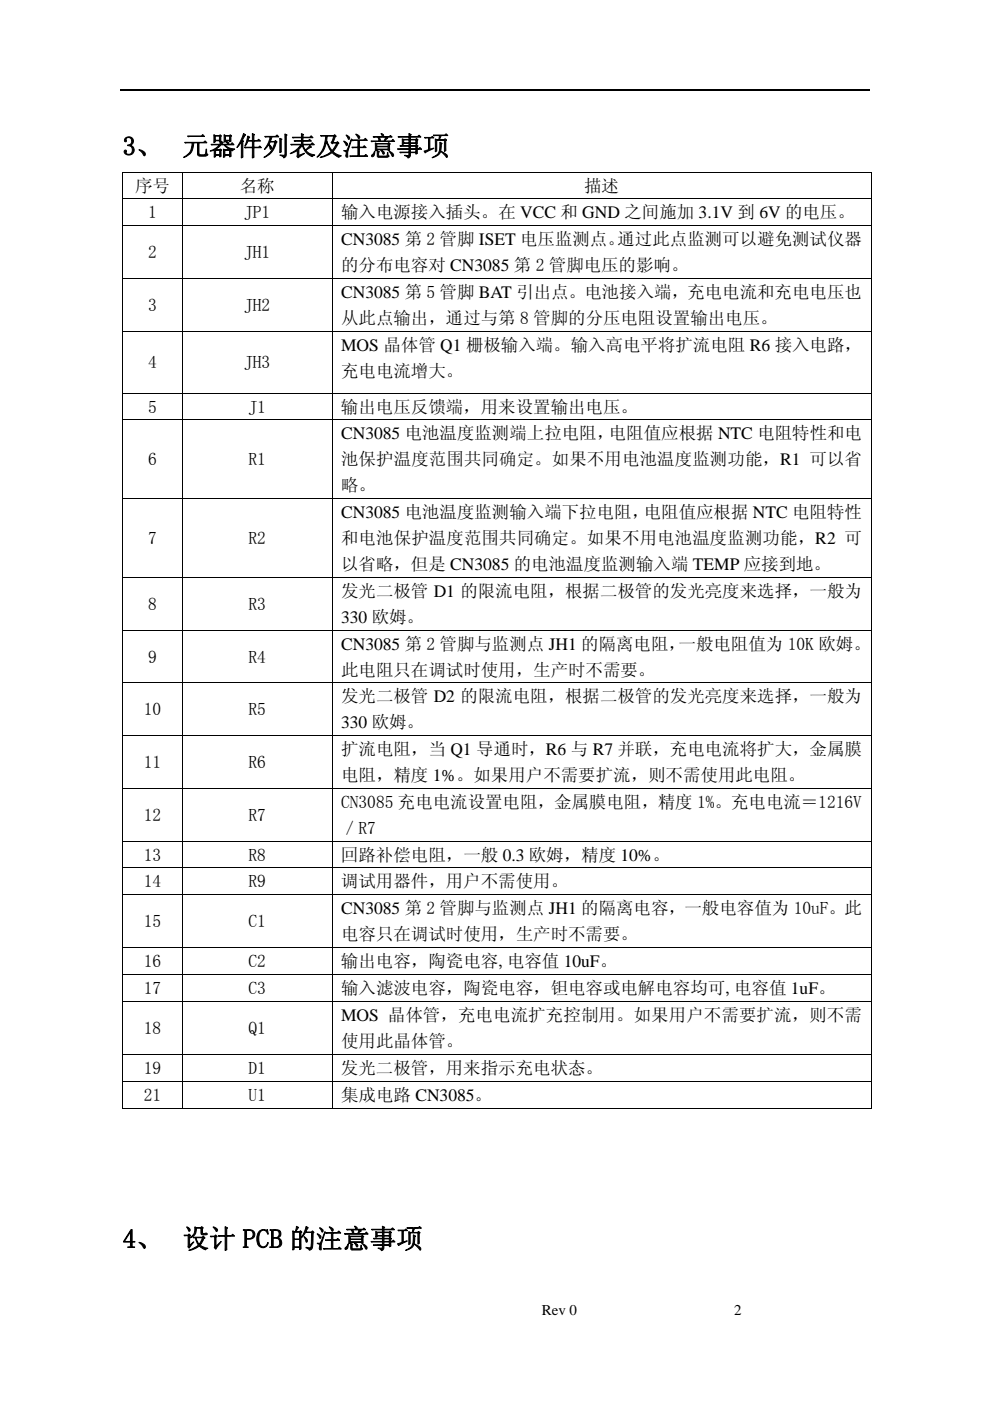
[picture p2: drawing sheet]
<svg xmlns="http://www.w3.org/2000/svg" width="210mm" height="297mm" viewBox="0 0 210 297" stroke-linecap="round" stroke-linejoin="round" font-family="sans-serif">
<defs><g id="words">
<g font-size="5.7">
<text x="26" y="32.9">3、</text>
<text x="38.7" y="32.9">元器件列表及注意事项</text>
<text x="26" y="264.6">4、</text>
<text x="38.7" y="264.6">设计 PCB 的注意事项</text>
</g>
<g font-size="3.7">
<text x="28.6" y="40.6">序号</text>
<text x="50.9" y="40.6">名称</text>
<text x="123.9" y="40.6">描述</text>
<text x="31.4" y="46.3">1</text>
<text x="51.8" y="46.3">JP1</text>
<text x="72.3" y="46.3">输入电源接入插头。在 VCC 和 GND 之间施加 3.1V 到 6V 的电压。</text>
<text x="72.3" y="52">CN3085 第 2 管脚 ISET 电压监测点。通过此点监测可以避免测试仪器</text>
<text x="31.4" y="54.8">2</text>
<text x="51.8" y="54.8">JH1</text>
<text x="72.3" y="57.5">的分布电容对 CN3085 第 2 管脚电压的影响。</text>
<text x="31.4" y="65.9">3</text>
<text x="51.8" y="65.9">JH2</text>
<text x="72.3" y="63.2">CN3085 第 5 管脚 BAT 引出点。电池接入端，充电电流和充电电压也</text>
<text x="72.3" y="68.7">从此点输出，通过与第 8 管脚的分压电阻设置输出电压。</text>
<text x="72.3" y="74.4">MOS 晶体管 Q1 栅极输入端。输入高电平将扩流电阻 R6 接入电路，</text>
<text x="31.4" y="78.1">4</text>
<text x="51.8" y="78.1">JH3</text>
<text x="72.3" y="79.9">充电电流增大。</text>
<text x="31.4" y="87.5">5</text>
<text x="52.7" y="87.5">J1</text>
<text x="72.3" y="87.5">输出电压反馈端，用来设置输出电压。</text>
<text x="72.3" y="93.2">CN3085 电池温度监测端上拉电阻，电阻值应根据 NTC 电阻特性和电</text>
<text x="31.4" y="98.7">6</text>
<text x="52.7" y="98.7">R1</text>
<text x="72.3" y="98.7">池保护温度范围共同确定。如果不用电池温度监测功能，R1 可以省</text>
<text x="72.3" y="104.2">略。</text>
<text x="72.3" y="109.9">CN3085 电池温度监测输入端下拉电阻，电阻值应根据 NTC 电阻特性</text>
<text x="31.4" y="115.4">7</text>
<text x="52.7" y="115.4">R2</text>
<text x="72.3" y="115.4">和电池保护温度范围共同确定。如果不用电池温度监测功能，R2 可</text>
<text x="72.3" y="120.9">以省略，但是 CN3085 的电池温度监测输入端 TEMP 应接到地。</text>
<text x="31.4" y="129.3">8</text>
<text x="52.7" y="129.3">R3</text>
<text x="72.3" y="126.6">发光二极管 D1 的限流电阻，根据二极管的发光亮度来选择，一般为</text>
<text x="72.3" y="132.1">330 欧姆。</text>
<text x="72.3" y="137.7">CN3085 第 2 管脚与监测点 JH1 的隔离电阻，一般电阻值为 10K 欧姆。</text>
<text x="31.4" y="140.5">9</text>
<text x="52.7" y="140.5">R4</text>
<text x="72.3" y="143.2">此电阻只在调试时使用，生产时不需要。</text>
<text x="72.3" y="148.9">发光二极管 D2 的限流电阻，根据二极管的发光亮度来选择，一般为</text>
<text x="30.5" y="151.7">10</text>
<text x="52.7" y="151.7">R5</text>
<text x="72.3" y="154.4">330 欧姆。</text>
<text x="72.3" y="160.1">扩流电阻，当 Q1 导通时，R6 与 R7 并联，充电电流将扩大，金属膜</text>
<text x="30.5" y="162.9">11</text>
<text x="52.7" y="162.9">R6</text>
<text x="72.3" y="165.6">电阻，精度 1%。如果用户不需要扩流，则不需使用此电阻。</text>
<text x="72.3" y="171.3">CN3085 充电电流设置电阻，金属膜电阻，精度 1%。充电电流＝1216V</text>
<text x="30.5" y="174">12</text>
<text x="52.7" y="174">R7</text>
<text x="72.3" y="176.8">／R7</text>
<text x="30.5" y="182.5">13</text>
<text x="52.7" y="182.5">R8</text>
<text x="72.3" y="182.5">回路补偿电阻，一般 0.3 欧姆，精度 10%。</text>
<text x="30.5" y="188.2">14</text>
<text x="52.7" y="188.2">R9</text>
<text x="72.3" y="188.2">调试用器件，用户不需使用。</text>
<text x="30.5" y="196.6">15</text>
<text x="52.7" y="196.6">C1</text>
<text x="72.3" y="193.8">CN3085 第 2 管脚与监测点 JH1 的隔离电容，一般电容值为 10uF。此</text>
<text x="72.3" y="199.3">电容只在调试时使用，生产时不需要。</text>
<text x="30.5" y="205">16</text>
<text x="52.7" y="205">C2</text>
<text x="72.3" y="205">输出电容，陶瓷电容,电容值 10uF。</text>
<text x="30.5" y="210.8">17</text>
<text x="52.7" y="210.8">C3</text>
<text x="72.3" y="210.7">输入滤波电容，陶瓷电容，钽电容或电解电容均可,电容值 1uF。</text>
<text x="30.5" y="219.3">18</text>
<text x="52.7" y="219.3">Q1</text>
<text x="72.3" y="216.6">MOS 晶体管，充电电流扩充控制用。如果用户不需要扩流，则不需</text>
<text x="30.5" y="227.8">19</text>
<text x="52.7" y="227.8">D1</text>
<text x="72.3" y="227.8">发光二极管，用来指示充电状态。</text>
<text x="72.3" y="222.1">使用此晶体管。</text>
<text x="30.5" y="233.4">21</text>
<text x="52.7" y="233.4">U1</text>
<text x="72.3" y="233.4">集成电路 CN3085。</text>
</g>
<g font-size="3.2">
<text x="114.9" y="278.7">Rev 0</text>
<text x="155.7" y="278.7">2</text>
</g>
</g></defs>
<path d="M25.5 19.2h159" fill="none" stroke="#000" stroke-width=".25"/>
<path d="M25.9 36.4h.2v.2h-.2zM184.7 36.4h.1v.2h-.1zM184.7 234.9h.1v.2h-.1z" fill="#000"/>
<g fill="none" stroke="#000" stroke-width=".21">
<path d="M25.9 36.5h158.9M26 36.6v5.5M38.7 36.6v5.5M70.4 36.6v5.5M184.7 36.6v5.5M25.9 42.2h158.9M25.9 47.9h158.9M25.9 59h158.9M26 42.2v5.6M26 47.9v11M26 59.1v11M38.7 42.2v5.6"/>
<path d="M38.7 47.9v11M38.7 59.1v11M70.4 42.2v5.6M70.4 47.9v11M70.4 59.1v11M184.7 42.2v5.6M184.7 47.9v11M184.7 59.1v11M25.9 70.2h158.9M26 70.3v13M38.7 70.3v13M70.4 70.3v13"/>
<path d="M184.7 70.3v13M25.9 83.4h158.9M25.9 89h158.9M26 83.4v5.5M26 89.1v16.5M38.7 83.4v5.5M38.7 89.1v16.5M70.4 83.4v5.5M70.4 89.1v16.5M184.7 83.4v5.5M184.7 89.1v16.5M25.9 105.7h158.9"/>
<path d="M26 105.8v16.5M38.7 105.8v16.5M70.4 105.8v16.5M184.7 105.8v16.5M25.9 122.4h158.9M25.9 133.6h158.9M26 122.5v11M26 133.7v11M38.7 122.5v11M38.7 133.7v11M70.4 122.5v11M70.4 133.7v11"/>
<path d="M184.7 122.5v11M184.7 133.7v11M25.9 144.8h158.9M25.9 156h158.9M26 144.9v11M26 156v11M38.7 144.9v11M38.7 156v11M70.4 144.9v11M70.4 156v11M184.7 144.9v11M184.7 156v11"/>
<path d="M25.9 167.1h158.9M25.9 178.3h158.9M26 167.2v11M26 178.4v5.5M38.7 167.2v11M38.7 178.4v5.5M70.4 167.2v11M70.4 178.4v5.5M184.7 167.2v11M184.7 178.4v5.5M25.9 184h158.9M25.9 189.7h158.9"/>
<path d="M26 184.1v5.5M26 189.8v11M38.7 184.1v5.5M38.7 189.8v11M70.4 184.1v5.5M70.4 189.8v11M184.7 184.1v5.5M184.7 189.8v11M25.9 200.9h158.9M25.9 206.5h158.9M25.9 212.4h158.9M26 201v5.5"/>
<path d="M26 206.6v5.7M26 212.5v11M38.7 201v5.5M38.7 206.6v5.7M38.7 212.5v11M70.4 201v5.5M70.4 206.6v5.7M70.4 212.5v11M184.7 201v5.5M184.7 206.6v5.7M184.7 212.5v11M25.9 223.6h158.9"/>
<path d="M25.9 229.3h158.9M25.9 235h12.7M26 223.7v5.5M26 229.4v5.7M38.7 223.7v5.5M38.7 229.4v5.7M38.8 235h31.6M70.4 223.7v5.5M70.4 229.4v5.7M70.5 235h114.2M184.7 223.7v5.5M184.7 229.4v5.7"/>
</g>
<use href="#words"/>
</svg>
